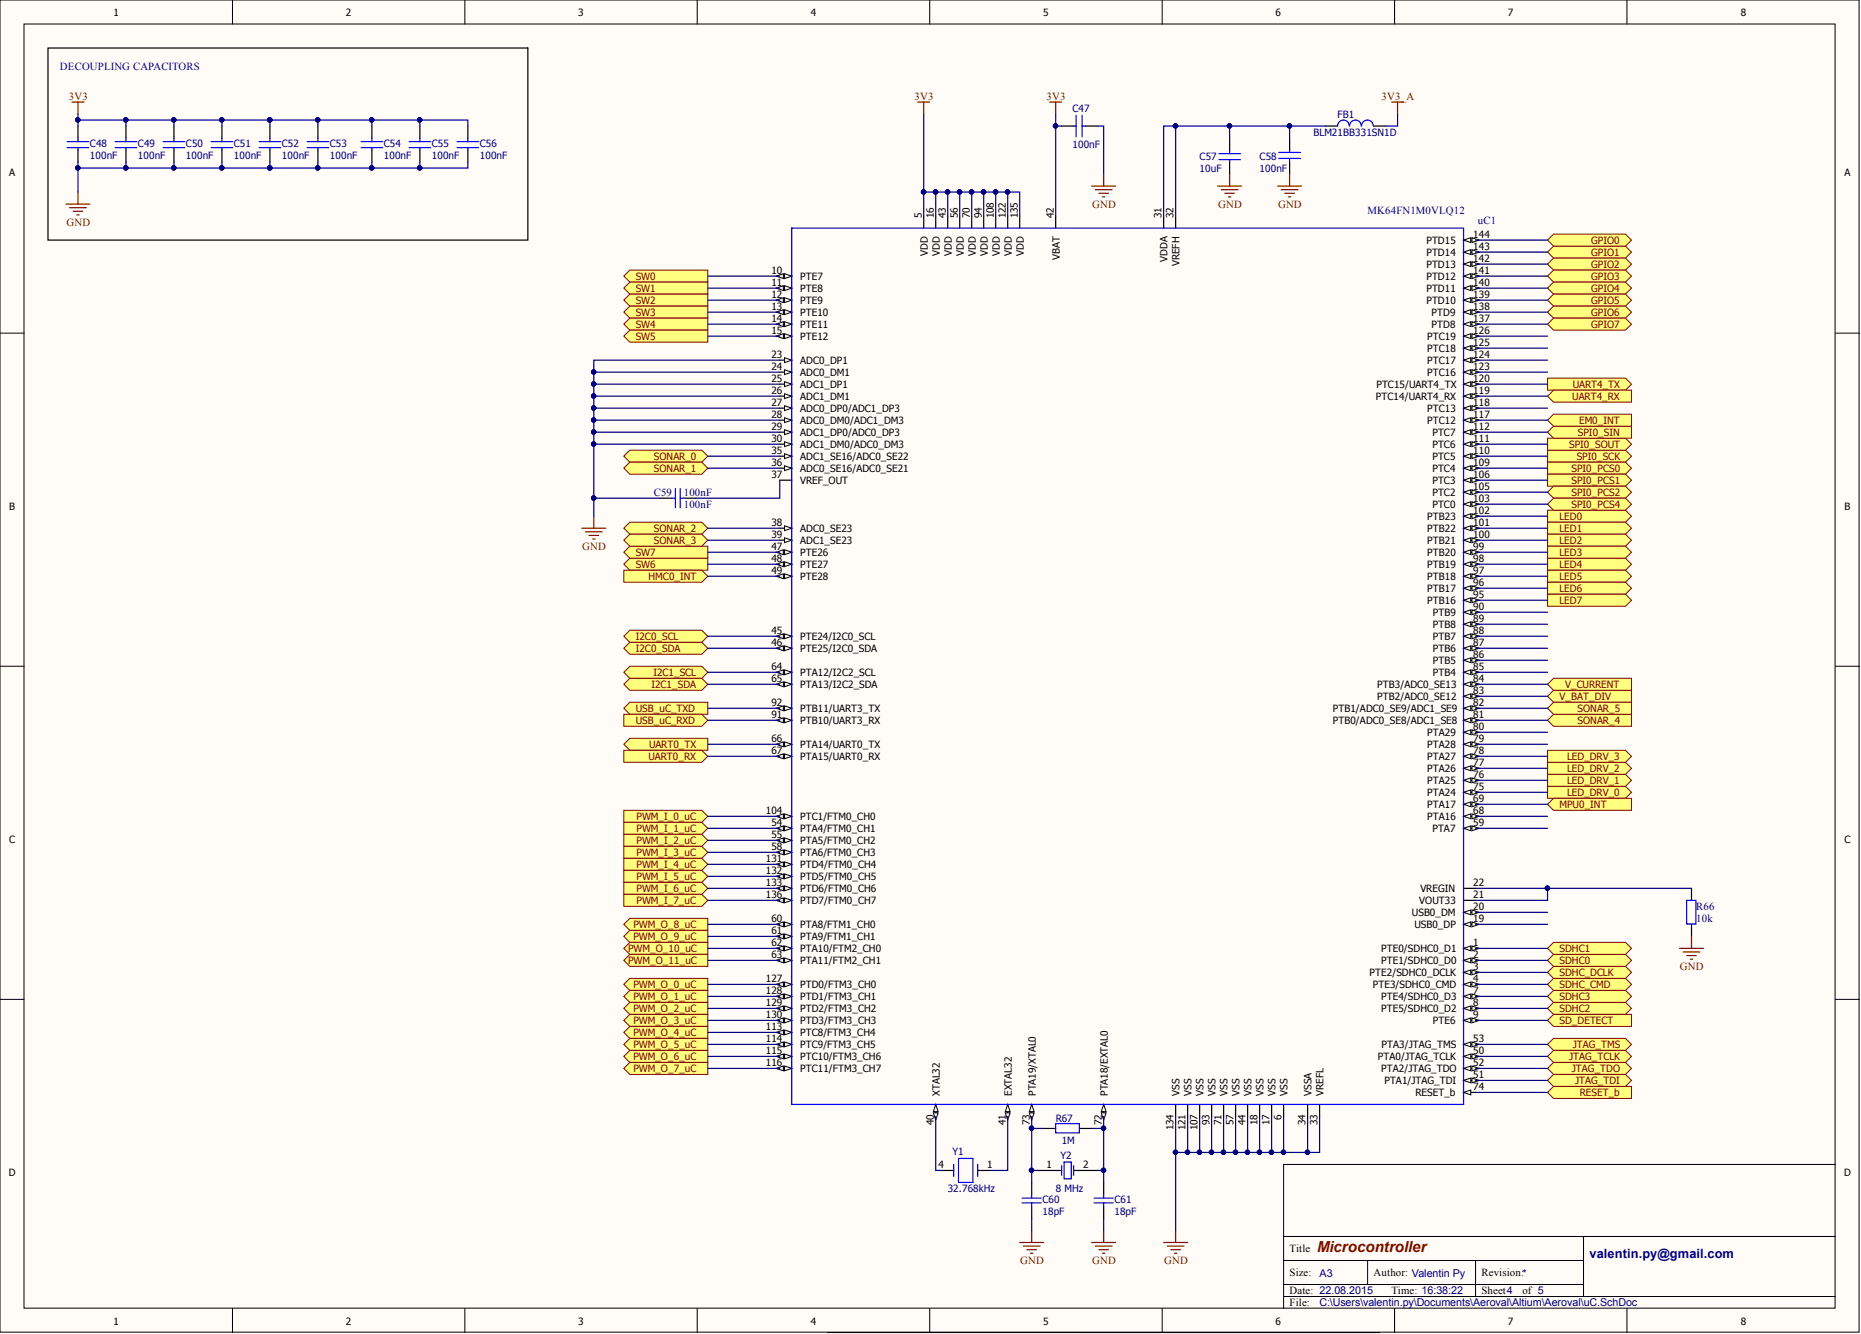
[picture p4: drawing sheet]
<svg xmlns="http://www.w3.org/2000/svg" width="393mm" height="282mm" viewBox="0 0 393 282" stroke-linecap="round" stroke-linejoin="round" font-family="sans-serif">
<defs><g id="words">
<text font-size="3.2" fill="#800000" x="278.4" y="264.6">Microcontroller</text>
<text font-size="2.7" fill="#000080" x="336" y="265.7">valentin.py@gmail.com</text>
<g font-size="2.3" fill="#000080">
<text x="12.7" y="14.7">DECOUPLING CAPACITORS</text>
<text x="289.1" y="45.2">MK64FN1M0VLQ12</text>
<text x="312.4" y="47.4">uC1</text>
<text x="138.2" y="104.8">C59</text>
<text x="144.5" y="107.3">100nF</text>
<text x="144.5" y="104.8">100nF</text>
<text x="358.5" y="194.8">10k</text>
<text x="358.5" y="192.3">R66</text>
<text x="278.9" y="269.9">A3</text>
<text x="278.9" y="276">C:\Users\valentin.py\Documents\Aeroval\Altium\Aeroval\uC.SchDoc</text>
</g>
<g font-size="2.3" fill="#800000">
<text x="14.5" y="21.1">3V3</text>
<text x="193.3" y="21.1">3V3</text>
<text x="221.2" y="21.1">3V3</text>
<text x="292" y="21.1">3V3_A</text>
<text x="14" y="47.7">GND</text>
<text x="230.8" y="43.9">GND</text>
<text x="257.4" y="43.9">GND</text>
<text x="270.1" y="43.9">GND</text>
<text x="123.1" y="116.2">GND</text>
<text x="355.1" y="205">GND</text>
<text x="215.6" y="267.1">GND</text>
<text x="230.8" y="267.1">GND</text>
<text x="246" y="267.1">GND</text>
</g>
<g font-size="2.3">
<text x="272.6" y="264.6">Title</text>
<text x="272.6" y="269.6">Size:</text>
<text x="290.3" y="269.6">Author: Valentin Py</text>
<text x="313.1" y="269.6">Revision:*</text>
<text x="272.6" y="273.4">Date: 22.08.2015</text>
<text x="272.6" y="276">File:</text>
<text x="294.1" y="273.4">Time: 16:38:22</text>
<text x="313.1" y="273.4">Sheet4</text>
<text x="321.8" y="273.4">of 5</text>
</g>
<g font-size="2.1">
<text x="24" y="3.4">1</text>
<text x="73.1" y="3.4">2</text>
<text x="122.2" y="3.4">3</text>
<text x="171.4" y="3.4">4</text>
<text x="220.5" y="3.4">5</text>
<text x="269.6" y="3.4">6</text>
<text x="318.7" y="3.4">7</text>
<text x="367.9" y="3.4">8</text>
<text x="1.9" y="37.3">A</text>
<text x="389.9" y="37.3">A</text>
<text x="194.8" y="46.2" transform="rotate(-90 194.8 46.2)">5</text>
<text x="197.4" y="46.2" transform="rotate(-90 197.4 46.2)">16</text>
<text x="199.9" y="46.2" transform="rotate(-90 199.9 46.2)">43</text>
<text x="202.4" y="46.2" transform="rotate(-90 202.4 46.2)">56</text>
<text x="205" y="46.2" transform="rotate(-90 205 46.2)">70</text>
<text x="207.5" y="46.2" transform="rotate(-90 207.5 46.2)">94</text>
<text x="210" y="46.2" transform="rotate(-90 210 46.2)">108</text>
<text x="212.6" y="46.2" transform="rotate(-90 212.6 46.2)">122</text>
<text x="215.1" y="46.2" transform="rotate(-90 215.1 46.2)">135</text>
<text x="222.7" y="46.2" transform="rotate(-90 222.7 46.2)">42</text>
<text x="245.5" y="46.2" transform="rotate(-90 245.5 46.2)">31</text>
<text x="248.1" y="46.2" transform="rotate(-90 248.1 46.2)">32</text>
<text x="301.5" y="51.6">PTD15</text>
<text x="311.4" y="52.8">143</text>
<text x="311.4" y="50.3">144</text>
<text x="163" y="57.9">10</text>
<text x="169.1" y="59.2">PTE7</text>
<text x="196.1" y="54.1" transform="rotate(-90 196.1 54.1)">VDD</text>
<text x="198.6" y="54.1" transform="rotate(-90 198.6 54.1)">VDD</text>
<text x="201.2" y="54.1" transform="rotate(-90 201.2 54.1)">VDD</text>
<text x="203.7" y="54.1" transform="rotate(-90 203.7 54.1)">VDD</text>
<text x="206.2" y="54.1" transform="rotate(-90 206.2 54.1)">VDD</text>
<text x="208.8" y="54.1" transform="rotate(-90 208.8 54.1)">VDD</text>
<text x="211.3" y="54.1" transform="rotate(-90 211.3 54.1)">VDD</text>
<text x="213.8" y="54.1" transform="rotate(-90 213.8 54.1)">VDD</text>
<text x="216.4" y="54.1" transform="rotate(-90 216.4 54.1)">VDD</text>
<text x="224" y="55" transform="rotate(-90 224 55)">VBAT</text>
<text x="246.8" y="55.3" transform="rotate(-90 246.8 55.3)">VDDA</text>
<text x="249.3" y="56.2" transform="rotate(-90 249.3 56.2)">VREFH</text>
<text x="301.5" y="59.2">PTD12</text>
<text x="301.5" y="56.7">PTD13</text>
<text x="301.5" y="54.1">PTD14</text>
<text x="311.4" y="57.9">141</text>
<text x="311.4" y="55.4">142</text>
<text x="163" y="60.5">11</text>
<text x="163" y="63">12</text>
<text x="163" y="65.5">13</text>
<text x="169.1" y="61.7">PTE8</text>
<text x="169.1" y="64.3">PTE9</text>
<text x="301.5" y="64.3">PTD10</text>
<text x="301.5" y="61.7">PTD11</text>
<text x="311.4" y="65.5">138</text>
<text x="311.4" y="63">139</text>
<text x="311.4" y="60.5">140</text>
<text x="163" y="68.1">14</text>
<text x="163" y="70.6">15</text>
<text x="169.1" y="66.8">PTE10</text>
<text x="169.1" y="69.3">PTE11</text>
<text x="169.1" y="71.9">PTE12</text>
<text x="301.7" y="71.9">PTC19</text>
<text x="302.6" y="69.3">PTD8</text>
<text x="302.6" y="66.8">PTD9</text>
<text x="311.4" y="70.6">126</text>
<text x="311.4" y="68.1">137</text>
<text x="163" y="75.7">23</text>
<text x="169.1" y="76.9">ADC0_DP1</text>
<text x="301.7" y="76.9">PTC17</text>
<text x="301.7" y="74.4">PTC18</text>
<text x="311.4" y="75.7">124</text>
<text x="311.4" y="73.1">125</text>
<text x="163" y="78.2">24</text>
<text x="163" y="80.7">25</text>
<text x="163" y="83.3">26</text>
<text x="169.1" y="79.5">ADC0_DM1</text>
<text x="169.1" y="82">ADC1_DP1</text>
<text x="290.9" y="82">PTC15/UART4_TX</text>
<text x="301.7" y="79.5">PTC16</text>
<text x="311.4" y="83.3">119</text>
<text x="311.4" y="80.7">120</text>
<text x="311.4" y="78.2">123</text>
<text x="163" y="85.8">27</text>
<text x="163" y="88.4">28</text>
<text x="169.1" y="84.6">ADC1_DM1</text>
<text x="169.1" y="87.1">ADC0_DP0/ADC1_DP3</text>
<text x="169.1" y="89.6">ADC0_DM0/ADC1_DM3</text>
<text x="290.8" y="84.6">PTC14/UART4_RX</text>
<text x="301.7" y="89.6">PTC12</text>
<text x="301.7" y="87.1">PTC13</text>
<text x="311.4" y="88.4">117</text>
<text x="311.4" y="85.8">118</text>
<text x="163" y="90.9">29</text>
<text x="163" y="93.4">30</text>
<text x="163" y="96">35</text>
<text x="169.1" y="92.2">ADC1_DP0/ADC0_DP3</text>
<text x="169.1" y="94.7">ADC1_DM0/ADC0_DM3</text>
<text x="302.8" y="94.7">PTC6</text>
<text x="302.8" y="92.2">PTC7</text>
<text x="311.4" y="96">110</text>
<text x="311.4" y="93.4">111</text>
<text x="311.4" y="90.9">112</text>
<text x="163" y="98.5">36</text>
<text x="163" y="101">37</text>
<text x="169.1" y="97.2">ADC1_SE16/ADC0_SE22</text>
<text x="169.1" y="99.8">ADC0_SE16/ADC0_SE21</text>
<text x="302.8" y="99.8">PTC4</text>
<text x="302.8" y="97.2">PTC5</text>
<text x="311.4" y="101">106</text>
<text x="311.4" y="98.5">109</text>
<text x="1.9" y="107.7">B</text>
<text x="169.1" y="102.3">VREF_OUT</text>
<text x="302.8" y="107.4">PTC0</text>
<text x="302.8" y="104.8">PTC2</text>
<text x="302.8" y="102.3">PTC3</text>
<text x="311.4" y="106.1">103</text>
<text x="311.4" y="103.6">105</text>
<text x="389.9" y="107.7">B</text>
<text x="163" y="111.2">38</text>
<text x="163" y="113.7">39</text>
<text x="169.1" y="112.5">ADC0_SE23</text>
<text x="301.7" y="112.5">PTB22</text>
<text x="301.7" y="109.9">PTB23</text>
<text x="311.4" y="113.7">100</text>
<text x="311.4" y="111.2">101</text>
<text x="311.4" y="108.6">102</text>
<text x="163" y="116.3">47</text>
<text x="163" y="118.8">48</text>
<text x="169.1" y="115">ADC1_SE23</text>
<text x="169.1" y="117.5">PTE26</text>
<text x="301.7" y="117.5">PTB20</text>
<text x="301.7" y="115">PTB21</text>
<text x="311.4" y="118.8">98</text>
<text x="311.4" y="116.3">99</text>
<text x="163" y="121.3">49</text>
<text x="169.1" y="120.1">PTE27</text>
<text x="169.1" y="122.6">PTE28</text>
<text x="301.7" y="125.1">PTB17</text>
<text x="301.7" y="122.6">PTB18</text>
<text x="301.7" y="120.1">PTB19</text>
<text x="311.4" y="123.9">96</text>
<text x="311.4" y="121.3">97</text>
<text x="301.7" y="127.7">PTB16</text>
<text x="302.8" y="130.2">PTB9</text>
<text x="311.4" y="131.5">89</text>
<text x="311.4" y="128.9">90</text>
<text x="311.4" y="126.4">95</text>
<text x="163" y="134">45</text>
<text x="163" y="136.6">46</text>
<text x="169.1" y="135.3">PTE24/I2C0_SCL</text>
<text x="169.1" y="137.8">PTE25/I2C0_SDA</text>
<text x="302.8" y="137.8">PTB6</text>
<text x="302.8" y="135.3">PTB7</text>
<text x="302.8" y="132.7">PTB8</text>
<text x="311.4" y="136.6">87</text>
<text x="311.4" y="134">88</text>
<text x="163" y="141.6">64</text>
<text x="169.1" y="142.9">PTA12/I2C2_SCL</text>
<text x="302.8" y="142.9">PTB4</text>
<text x="302.8" y="140.4">PTB5</text>
<text x="311.4" y="141.6">85</text>
<text x="311.4" y="139.1">86</text>
<text x="163" y="144.2">65</text>
<text x="163" y="149.2">92</text>
<text x="169.1" y="145.4">PTA13/I2C2_SDA</text>
<text x="291.1" y="148">PTB2/ADC0_SE12</text>
<text x="291.1" y="145.4">PTB3/ADC0_SE13</text>
<text x="311.4" y="149.2">82</text>
<text x="311.4" y="146.7">83</text>
<text x="311.4" y="144.2">84</text>
<text x="163" y="151.8">91</text>
<text x="169.1" y="153">PTB10/UART3_RX</text>
<text x="169.1" y="150.5">PTB11/UART3_TX</text>
<text x="281.7" y="153">PTB0/ADC0_SE8/ADC1_SE8</text>
<text x="281.7" y="150.5">PTB1/ADC0_SE9/ADC1_SE9</text>
<text x="301.7" y="155.6">PTA29</text>
<text x="311.4" y="154.3">80</text>
<text x="311.4" y="151.8">81</text>
<text x="163" y="156.8">66</text>
<text x="163" y="159.4">67</text>
<text x="169.1" y="158.1">PTA14/UART0_TX</text>
<text x="169.1" y="160.6">PTA15/UART0_RX</text>
<text x="301.7" y="160.6">PTA27</text>
<text x="301.7" y="158.1">PTA28</text>
<text x="311.4" y="161.9">77</text>
<text x="311.4" y="159.4">78</text>
<text x="311.4" y="156.8">79</text>
<text x="301.7" y="165.7">PTA25</text>
<text x="301.7" y="163.2">PTA26</text>
<text x="311.4" y="167">75</text>
<text x="311.4" y="164.5">76</text>
<text x="161.9" y="172.1">104</text>
<text x="169.1" y="173.3">PTC1/FTM0_CH0</text>
<text x="301.7" y="173.3">PTA16</text>
<text x="301.7" y="170.8">PTA17</text>
<text x="301.7" y="168.3">PTA24</text>
<text x="311.4" y="172.1">68</text>
<text x="311.4" y="169.5">69</text>
<text x="1.9" y="178.1">C</text>
<text x="163" y="174.6">54</text>
<text x="163" y="177.1">55</text>
<text x="163" y="179.7">58</text>
<text x="169.1" y="175.9">PTA4/FTM0_CH1</text>
<text x="169.1" y="178.4">PTA5/FTM0_CH2</text>
<text x="302.8" y="175.9">PTA7</text>
<text x="311.4" y="174.6">59</text>
<text x="389.9" y="178.1">C</text>
<text x="161.9" y="182.2">131</text>
<text x="161.9" y="184.7">132</text>
<text x="169.1" y="180.9">PTA6/FTM0_CH3</text>
<text x="169.1" y="183.5">PTD4/FTM0_CH4</text>
<text x="161.9" y="187.3">133</text>
<text x="161.9" y="189.8">136</text>
<text x="169.1" y="186">PTD5/FTM0_CH5</text>
<text x="169.1" y="188.6">PTD6/FTM0_CH6</text>
<text x="169.1" y="191.1">PTD7/FTM0_CH7</text>
<text x="300" y="191.1">VOUT33</text>
<text x="300.2" y="188.6">VREGIN</text>
<text x="311.4" y="189.8">21</text>
<text x="311.4" y="187.3">22</text>
<text x="163" y="194.9">60</text>
<text x="163" y="197.4">61</text>
<text x="169.1" y="196.2">PTA8/FTM1_CH0</text>
<text x="298.4" y="193.6">USB0_DM</text>
<text x="298.9" y="196.2">USB0_DP</text>
<text x="311.4" y="194.9">19</text>
<text x="311.4" y="192.4">20</text>
<text x="163" y="200">62</text>
<text x="163" y="202.5">63</text>
<text x="169.1" y="198.7">PTA9/FTM1_CH1</text>
<text x="169.1" y="201.2">PTA10/FTM2_CH0</text>
<text x="169.1" y="203.8">PTA11/FTM2_CH1</text>
<text x="291.9" y="201.2">PTE0/SDHC0_D1</text>
<text x="291.9" y="203.8">PTE1/SDHC0_D0</text>
<text x="311.4" y="200">1</text>
<text x="311.4" y="202.5">2</text>
<text x="161.9" y="207.6">127</text>
<text x="169.1" y="208.8">PTD0/FTM3_CH0</text>
<text x="289.5" y="206.3">PTE2/SDHC0_DCLK</text>
<text x="290.2" y="208.8">PTE3/SDHC0_CMD</text>
<text x="311.4" y="205">3</text>
<text x="311.4" y="207.6">4</text>
<text x="161.9" y="210.1">128</text>
<text x="161.9" y="212.6">129</text>
<text x="161.9" y="215.2">130</text>
<text x="169.1" y="211.4">PTD1/FTM3_CH1</text>
<text x="169.1" y="213.9">PTD2/FTM3_CH2</text>
<text x="291.9" y="211.4">PTE4/SDHC0_D3</text>
<text x="291.9" y="213.9">PTE5/SDHC0_D2</text>
<text x="311.4" y="210.1">7</text>
<text x="311.4" y="212.6">8</text>
<text x="311.4" y="215.2">9</text>
<text x="161.9" y="217.7">113</text>
<text x="161.9" y="220.3">114</text>
<text x="169.1" y="219">PTC8/FTM3_CH4</text>
<text x="169.1" y="221.5">PTC9/FTM3_CH5</text>
<text x="169.1" y="216.5">PTD3/FTM3_CH3</text>
<text x="292" y="221.5">PTA3/JTAG_TMS</text>
<text x="302.8" y="216.5">PTE6</text>
<text x="311.4" y="220.3">53</text>
<text x="161.9" y="222.8">115</text>
<text x="161.9" y="225.3">116</text>
<text x="169.1" y="224.1">PTC10/FTM3_CH6</text>
<text x="169.1" y="226.6">PTC11/FTM3_CH7</text>
<text x="291.3" y="224.1">PTA0/JTAG_TCLK</text>
<text x="291.9" y="226.6">PTA2/JTAG_TDO</text>
<text x="311.4" y="222.8">50</text>
<text x="311.4" y="227.9">51</text>
<text x="311.4" y="225.3">52</text>
<text x="198.6" y="231.6" transform="rotate(-90 198.6 231.6)">XTAL32</text>
<text x="213.8" y="231.6" transform="rotate(-90 213.8 231.6)">EXTAL32</text>
<text x="218.9" y="231.6" transform="rotate(-90 218.9 231.6)">PTA19/XTAL0</text>
<text x="234.1" y="231.6" transform="rotate(-90 234.1 231.6)">PTA18/EXTAL0</text>
<text x="249.3" y="231.6" transform="rotate(-90 249.3 231.6)">VSS</text>
<text x="251.9" y="231.6" transform="rotate(-90 251.9 231.6)">VSS</text>
<text x="254.4" y="231.6" transform="rotate(-90 254.4 231.6)">VSS</text>
<text x="256.9" y="231.6" transform="rotate(-90 256.9 231.6)">VSS</text>
<text x="259.5" y="231.6" transform="rotate(-90 259.5 231.6)">VSS</text>
<text x="262" y="231.6" transform="rotate(-90 262 231.6)">VSS</text>
<text x="264.5" y="231.6" transform="rotate(-90 264.5 231.6)">VSS</text>
<text x="267.1" y="231.6" transform="rotate(-90 267.1 231.6)">VSS</text>
<text x="269.6" y="231.6" transform="rotate(-90 269.6 231.6)">VSS</text>
<text x="272.2" y="231.6" transform="rotate(-90 272.2 231.6)">VSS</text>
<text x="277.2" y="231.6" transform="rotate(-90 277.2 231.6)">VSSA</text>
<text x="279.8" y="231.6" transform="rotate(-90 279.8 231.6)">VREFL</text>
<text x="292.6" y="229.1">PTA1/JTAG_TDI</text>
<text x="299.2" y="231.7">RESET_b</text>
<text x="311.4" y="230.4">74</text>
<text x="197.4" y="237.7" transform="rotate(-90 197.4 237.7)">40</text>
<text x="212.6" y="237.7" transform="rotate(-90 212.6 237.7)">41</text>
<text x="217.6" y="237.7" transform="rotate(-90 217.6 237.7)">73</text>
<text x="232.9" y="237.7" transform="rotate(-90 232.9 237.7)">72</text>
<text x="248.1" y="238.9" transform="rotate(-90 248.1 238.9)">134</text>
<text x="250.6" y="238.9" transform="rotate(-90 250.6 238.9)">121</text>
<text x="253.1" y="238.9" transform="rotate(-90 253.1 238.9)">107</text>
<text x="255.7" y="237.7" transform="rotate(-90 255.7 237.7)">93</text>
<text x="258.2" y="237.7" transform="rotate(-90 258.2 237.7)">71</text>
<text x="260.7" y="237.7" transform="rotate(-90 260.7 237.7)">57</text>
<text x="263.3" y="237.7" transform="rotate(-90 263.3 237.7)">44</text>
<text x="265.8" y="237.7" transform="rotate(-90 265.8 237.7)">18</text>
<text x="268.4" y="237.7" transform="rotate(-90 268.4 237.7)">17</text>
<text x="270.9" y="236.6" transform="rotate(-90 270.9 236.6)">6</text>
<text x="276" y="237.7" transform="rotate(-90 276 237.7)">34</text>
<text x="278.5" y="237.7" transform="rotate(-90 278.5 237.7)">33</text>
<text x="1.9" y="248.5">D</text>
<text x="198.4" y="246.9">4</text>
<text x="208.7" y="246.9">1</text>
<text x="221.2" y="246.9">1</text>
<text x="229" y="246.9">2</text>
<text x="389.8" y="248.5">D</text>
<text x="24" y="279.9">1</text>
<text x="73.1" y="279.9">2</text>
<text x="122.2" y="279.9">3</text>
<text x="171.4" y="279.9">4</text>
<text x="220.5" y="279.9">5</text>
<text x="269.6" y="279.9">6</text>
<text x="318.7" y="279.9">7</text>
<text x="367.9" y="279.9">8</text>
</g>
<g font-size="2.1" fill="#000080">
<text x="226.7" y="23.7">C47</text>
<text x="277.6" y="28.7">BLM21BB331SN1D</text>
<text x="282.7" y="24.9">FB1</text>
<text x="19" y="33.6">100nF</text>
<text x="19" y="31">C48</text>
<text x="29.2" y="33.6">100nF</text>
<text x="29.2" y="31">C49</text>
<text x="39.3" y="33.6">100nF</text>
<text x="39.3" y="31">C50</text>
<text x="49.4" y="33.6">100nF</text>
<text x="49.4" y="31">C51</text>
<text x="59.6" y="33.6">100nF</text>
<text x="59.6" y="31">C52</text>
<text x="69.7" y="33.6">100nF</text>
<text x="69.7" y="31">C53</text>
<text x="81.1" y="33.6">100nF</text>
<text x="81.1" y="31">C54</text>
<text x="91.3" y="33.6">100nF</text>
<text x="91.3" y="31">C55</text>
<text x="101.4" y="33.6">100nF</text>
<text x="101.4" y="31">C56</text>
<text x="226.7" y="31.3">100nF</text>
<text x="253.6" y="33.8">C57</text>
<text x="266.2" y="33.8">C58</text>
<text x="253.6" y="36.4">10uF</text>
<text x="266.2" y="36.4">100nF</text>
<text x="223.1" y="237">R67</text>
<text x="201.3" y="244.1">Y1</text>
<text x="224.1" y="244.9">Y2</text>
<text x="224.4" y="241.8">1M</text>
<text x="200.3" y="252">32.768kHz</text>
<text x="223.1" y="252">8 MHz</text>
<text x="220.3" y="254.2">C60</text>
<text x="220.3" y="256.8">18pF</text>
<text x="235.6" y="254.2">C61</text>
<text x="235.6" y="256.8">18pF</text>
</g>
<g font-size="2.1" fill="#800000">
<text x="336.3" y="51.6">GPIO0</text>
<text x="134.4" y="59.2">SW0</text>
<text x="336.3" y="54.1">GPIO1</text>
<text x="336.3" y="56.7">GPIO2</text>
<text x="336.3" y="59.2">GPIO3</text>
<text x="134.4" y="61.7">SW1</text>
<text x="134.4" y="64.3">SW2</text>
<text x="336.3" y="61.7">GPIO4</text>
<text x="336.3" y="64.3">GPIO5</text>
<text x="134.4" y="66.8">SW3</text>
<text x="134.4" y="69.3">SW4</text>
<text x="134.4" y="71.9">SW5</text>
<text x="336.3" y="66.8">GPIO6</text>
<text x="336.3" y="69.3">GPIO7</text>
<text x="332.4" y="82">UART4_TX</text>
<text x="332.3" y="84.6">UART4_RX</text>
<text x="333.8" y="89.6">EM0_INT</text>
<text x="331.7" y="94.7">SPI0_SOUT</text>
<text x="333.5" y="92.2">SPI0_SIN</text>
<text x="138.2" y="97.2">SONAR_0</text>
<text x="138.2" y="99.8">SONAR_1</text>
<text x="332.2" y="99.8">SPI0_PCS0</text>
<text x="333.3" y="97.2">SPI0_SCK</text>
<text x="332.2" y="102.3">SPI0_PCS1</text>
<text x="332.2" y="104.8">SPI0_PCS2</text>
<text x="332.2" y="107.4">SPI0_PCS4</text>
<text x="138.2" y="112.5">SONAR_2</text>
<text x="329.6" y="109.9">LED0</text>
<text x="329.6" y="112.5">LED1</text>
<text x="134.4" y="117.5">SW7</text>
<text x="138.2" y="115">SONAR_3</text>
<text x="329.6" y="115">LED2</text>
<text x="329.6" y="117.5">LED3</text>
<text x="134.4" y="120.1">SW6</text>
<text x="137.1" y="122.6">HMC0_INT</text>
<text x="329.6" y="120.1">LED4</text>
<text x="329.6" y="122.6">LED5</text>
<text x="329.6" y="125.1">LED6</text>
<text x="329.6" y="127.7">LED7</text>
<text x="134.4" y="137.8">I2C0_SDA</text>
<text x="134.4" y="135.3">I2C0_SCL</text>
<text x="138.1" y="142.9">I2C1_SCL</text>
<text x="137.7" y="145.4">I2C1_SDA</text>
<text x="329.6" y="148">V_BAT_DIV</text>
<text x="330.8" y="145.4">V_CURRENT</text>
<text x="134.4" y="150.5">USB_uC_TXD</text>
<text x="134.4" y="153">USB_uC_RXD</text>
<text x="333.4" y="153">SONAR_4</text>
<text x="333.4" y="150.5">SONAR_5</text>
<text x="137.1" y="160.6">UART0_RX</text>
<text x="137.2" y="158.1">UART0_TX</text>
<text x="331.2" y="160.6">LED_DRV_3</text>
<text x="331.2" y="165.7">LED_DRV_1</text>
<text x="331.2" y="163.2">LED_DRV_2</text>
<text x="134.6" y="173.3">PWM_I_0_uC</text>
<text x="329.6" y="170.8">MPU0_INT</text>
<text x="331.2" y="168.3">LED_DRV_0</text>
<text x="134.6" y="175.9">PWM_I_1_uC</text>
<text x="134.6" y="178.4">PWM_I_2_uC</text>
<text x="134.6" y="180.9">PWM_I_3_uC</text>
<text x="134.6" y="183.5">PWM_I_4_uC</text>
<text x="134.6" y="186">PWM_I_5_uC</text>
<text x="134.6" y="188.6">PWM_I_6_uC</text>
<text x="134.6" y="191.1">PWM_I_7_uC</text>
<text x="133.9" y="196.2">PWM_O_8_uC</text>
<text x="132.8" y="201.2">PWM_O_10_uC</text>
<text x="132.8" y="203.8">PWM_O_11_uC</text>
<text x="133.9" y="198.7">PWM_O_9_uC</text>
<text x="329.6" y="203.8">SDHC0</text>
<text x="329.6" y="201.2">SDHC1</text>
<text x="133.9" y="208.8">PWM_O_0_uC</text>
<text x="329.6" y="208.8">SDHC_CMD</text>
<text x="329.6" y="206.3">SDHC_DCLK</text>
<text x="133.9" y="211.4">PWM_O_1_uC</text>
<text x="133.9" y="213.9">PWM_O_2_uC</text>
<text x="329.6" y="213.9">SDHC2</text>
<text x="329.6" y="211.4">SDHC3</text>
<text x="133.9" y="216.5">PWM_O_3_uC</text>
<text x="133.9" y="219">PWM_O_4_uC</text>
<text x="133.9" y="221.5">PWM_O_5_uC</text>
<text x="329.6" y="216.5">SD_DETECT</text>
<text x="332.4" y="221.5">JTAG_TMS</text>
<text x="133.9" y="224.1">PWM_O_6_uC</text>
<text x="133.9" y="226.6">PWM_O_7_uC</text>
<text x="331.7" y="224.1">JTAG_TCLK</text>
<text x="332.2" y="226.6">JTAG_TDO</text>
<text x="332.9" y="229.1">JTAG_TDI</text>
<text x="333.9" y="231.7">RESET_b</text>
</g>
</g></defs>
<g fill="#fffcf8" stroke="#000" stroke-width=".21">
<path d="M0 0h392.9v281.5h-392.9z"/>
<path d="M5.1 5.1h382.8v271.3h-382.8z"/>
</g>
<g fill="none" stroke="#000" stroke-width=".21">
<path d="M49.1 0v5.1M98.3 0v5.1M147.4 0v5.1M196.5 0v5.1M245.6 0v5.1M294.8 0v5.1M343.9 0v5.1M0 70.4h5.1M387.9 70.4h5.1M0 140.8h5.1M387.9 140.8h5.1M0 211.2h5.1"/>
<path d="M387.9 211.2h5.1M387.9 246h-116.6v30.5M49.1 276.5v5.1M98.3 276.5v5.1M147.4 276.5v5.1M196.5 276.5v5.1M245.6 276.5v5.1M271.3 266.3h63.4M271.3 273.9h116.6M271.3 271.4h63.4M271.3 261.3h116.6M289.1 266.3v5.1"/>
<path d="M294.8 276.5v5.1M311.9 266.3v7.6M334.7 261.3v12.6M343.9 276.5v5.1M175 281.6h116.6"/>
</g>
<path d="M309.3 200.4h2.6" fill="none" stroke="#000" stroke-width=".25"/>
<g fill="#fffcf8" stroke="#000" stroke-width=".21">
<path d="M309.3 200.4l1.6-.5v1z"/>
<path d="M311.1 199.9l1.5 .5-1.5 .5z"/>
</g>
<path d="M309.3 202.9h2.6" fill="none" stroke="#000" stroke-width=".25"/>
<g fill="#fffcf8" stroke="#000" stroke-width=".21">
<path d="M309.3 202.9l1.6-.5v1z"/>
<path d="M311.1 202.4l1.5 .5-1.5 .5z"/>
</g>
<path d="M309.3 205.5h2.6" fill="none" stroke="#000" stroke-width=".25"/>
<g fill="#fffcf8" stroke="#000" stroke-width=".21">
<path d="M309.3 205.5l1.6-.5v1z"/>
<path d="M311.1 205l1.5 .5-1.5 .5z"/>
</g>
<path d="M309.3 208h2.6" fill="none" stroke="#000" stroke-width=".25"/>
<g fill="#fffcf8" stroke="#000" stroke-width=".21">
<path d="M309.3 208l1.6-.5v1z"/>
<path d="M311.1 207.5l1.5 .5-1.5 .5z"/>
</g>
<path d="M195.2 45.7v2.5M309.3 210.5h2.6M271.3 233.4v2.5" fill="none" stroke="#000" stroke-width=".25"/>
<g fill="#fffcf8" stroke="#000" stroke-width=".21">
<path d="M309.3 210.5l1.6-.5v1z"/>
<path d="M311.1 210l1.5 .5-1.5 .5z"/>
</g>
<path d="M309.3 213.1h2.6" fill="none" stroke="#000" stroke-width=".25"/>
<g fill="#fffcf8" stroke="#000" stroke-width=".21">
<path d="M309.3 213.1l1.6-.5v1z"/>
<path d="M311.1 212.6l1.5 .5-1.5 .5z"/>
</g>
<path d="M309.3 215.6h2.6" fill="none" stroke="#000" stroke-width=".25"/>
<g fill="#fffcf8" stroke="#000" stroke-width=".21">
<path d="M309.3 215.6l1.6-.5v1z"/>
<path d="M311.1 215.1l1.5 .5-1.5 .5z"/>
</g>
<path d="M164.8 58.3h2.6" fill="none" stroke="#000" stroke-width=".25"/>
<g fill="#fffcf8" stroke="#000" stroke-width=".21">
<path d="M165.8 57.8l1.6 .5-1.6 .5z"/>
<path d="M164.1 58.3l1.5-.5v1z"/>
</g>
<path d="M164.8 60.9h2.6" fill="none" stroke="#000" stroke-width=".25"/>
<g fill="#fffcf8" stroke="#000" stroke-width=".21">
<path d="M165.8 60.4l1.6 .5-1.6 .5z"/>
<path d="M164.1 60.9l1.5-.5v1z"/>
</g>
<path d="M164.8 63.4h2.6" fill="none" stroke="#000" stroke-width=".25"/>
<g fill="#fffcf8" stroke="#000" stroke-width=".21">
<path d="M165.8 62.9l1.6 .5-1.6 .5z"/>
<path d="M164.1 63.4l1.5-.5v1z"/>
</g>
<path d="M164.8 66h2.6" fill="none" stroke="#000" stroke-width=".25"/>
<g fill="#fffcf8" stroke="#000" stroke-width=".21">
<path d="M165.8 65.4l1.6 .6-1.6 .5z"/>
<path d="M164.1 66l1.5-.6v1.1z"/>
</g>
<path d="M164.8 68.5h2.6" fill="none" stroke="#000" stroke-width=".25"/>
<g fill="#fffcf8" stroke="#000" stroke-width=".21">
<path d="M165.8 68l1.6 .5-1.6 .5z"/>
<path d="M164.1 68.5l1.5-.5v1z"/>
</g>
<path d="M164.8 71h2.6" fill="none" stroke="#000" stroke-width=".25"/>
<g fill="#fffcf8" stroke="#000" stroke-width=".21">
<path d="M165.8 70.5l1.6 .5-1.6 .5z"/>
<path d="M164.1 71l1.5-.5v1z"/>
</g>
<path d="M197.8 45.7v2.5M309.3 195.3h2.6M266.2 233.4v2.5M268.8 233.4v2.5" fill="none" stroke="#000" stroke-width=".25"/>
<g fill="#fffcf8" stroke="#000" stroke-width=".21">
<path d="M309.3 195.3l1.6-.5v1z"/>
<path d="M311.1 194.8l1.5 .5-1.5 .5z"/>
</g>
<path d="M309.3 192.8h2.6" fill="none" stroke="#000" stroke-width=".25"/>
<g fill="#fffcf8" stroke="#000" stroke-width=".21">
<path d="M309.3 192.8l1.6-.5v1z"/>
<path d="M311.1 192.3l1.5 .5-1.5 .5z"/>
</g>
<path d="M164.8 76.1h2.6M309.3 190.2h2.6M309.3 187.7h2.6" fill="none" stroke="#000" stroke-width=".25"/>
<path d="M165.8 75.6l1.6 .5-1.6 .5z" fill="#fffcf8" stroke="#000" stroke-width=".21"/>
<path d="M164.8 78.6h2.6" fill="none" stroke="#000" stroke-width=".25"/>
<path d="M165.8 78.1l1.6 .5-1.6 .5z" fill="#fffcf8" stroke="#000" stroke-width=".21"/>
<path d="M164.8 81.2h2.6" fill="none" stroke="#000" stroke-width=".25"/>
<path d="M165.8 80.7l1.6 .5-1.6 .5z" fill="#fffcf8" stroke="#000" stroke-width=".21"/>
<path d="M164.8 83.7h2.6" fill="none" stroke="#000" stroke-width=".25"/>
<path d="M165.8 83.2l1.6 .5-1.6 .5z" fill="#fffcf8" stroke="#000" stroke-width=".21"/>
<path d="M164.8 86.2h2.6" fill="none" stroke="#000" stroke-width=".25"/>
<path d="M165.8 85.7l1.6 .5-1.6 .6z" fill="#fffcf8" stroke="#000" stroke-width=".21"/>
<path d="M164.8 88.8h2.6" fill="none" stroke="#000" stroke-width=".25"/>
<path d="M165.8 88.3l1.6 .5-1.6 .5z" fill="#fffcf8" stroke="#000" stroke-width=".21"/>
<path d="M164.8 91.3h2.6" fill="none" stroke="#000" stroke-width=".25"/>
<path d="M165.8 90.8l1.6 .5-1.6 .5z" fill="#fffcf8" stroke="#000" stroke-width=".21"/>
<path d="M164.8 93.9h2.6" fill="none" stroke="#000" stroke-width=".25"/>
<path d="M165.8 93.3l1.6 .6-1.6 .5z" fill="#fffcf8" stroke="#000" stroke-width=".21"/>
<path d="M246 45.7v2.5M248.5 45.7v2.5M164.8 96.4h2.6M276.4 233.4v2.5M278.9 233.4v2.5" fill="none" stroke="#000" stroke-width=".25"/>
<path d="M165.8 95.9l1.6 .5-1.6 .5z" fill="#fffcf8" stroke="#000" stroke-width=".21"/>
<path d="M164.8 98.9h2.6" fill="none" stroke="#000" stroke-width=".25"/>
<path d="M165.8 98.4l1.6 .5-1.6 .5z" fill="#fffcf8" stroke="#000" stroke-width=".21"/>
<path d="M164.8 101.5h2.6M164.8 111.6h2.6" fill="none" stroke="#000" stroke-width=".25"/>
<path d="M165.8 111.1l1.6 .5-1.6 .5z" fill="#fffcf8" stroke="#000" stroke-width=".21"/>
<path d="M164.8 114.1h2.6" fill="none" stroke="#000" stroke-width=".25"/>
<path d="M165.8 113.6l1.6 .5-1.6 .6z" fill="#fffcf8" stroke="#000" stroke-width=".21"/>
<path d="M197.8 233.4v2.5" fill="none" stroke="#000" stroke-width=".25"/>
<g fill="#fffcf8" stroke="#000" stroke-width=".21">
<path d="M197.8 233.4l.5 1.5h-1z"/>
<path d="M197.3 235.1h1l-.5 1.6z"/>
</g>
<path d="M213 233.4v2.5" fill="none" stroke="#000" stroke-width=".25"/>
<g fill="#fffcf8" stroke="#000" stroke-width=".21">
<path d="M213 233.4l.5 1.5h-1z"/>
<path d="M212.5 235.1h1l-.5 1.6z"/>
</g>
<path d="M200.3 45.7v2.5M223.1 45.7v2.5M164.8 134.4h2.6M263.7 233.4v2.5" fill="none" stroke="#000" stroke-width=".25"/>
<g fill="#fffcf8" stroke="#000" stroke-width=".21">
<path d="M165.8 133.9l1.6 .5-1.6 .5z"/>
<path d="M164.1 134.4l1.5-.5v1z"/>
</g>
<path d="M164.8 137h2.6" fill="none" stroke="#000" stroke-width=".25"/>
<g fill="#fffcf8" stroke="#000" stroke-width=".21">
<path d="M165.8 136.5l1.6 .5-1.6 .5z"/>
<path d="M164.1 137l1.5-.5v1z"/>
</g>
<path d="M164.8 116.7h2.6" fill="none" stroke="#000" stroke-width=".25"/>
<g fill="#fffcf8" stroke="#000" stroke-width=".21">
<path d="M165.8 116.2l1.6 .5-1.6 .5z"/>
<path d="M164.1 116.7l1.5-.5v1z"/>
</g>
<path d="M164.8 119.2h2.6" fill="none" stroke="#000" stroke-width=".25"/>
<g fill="#fffcf8" stroke="#000" stroke-width=".21">
<path d="M165.8 118.7l1.6 .5-1.6 .5z"/>
<path d="M164.1 119.2l1.5-.5v1z"/>
</g>
<path d="M164.8 121.8h2.6" fill="none" stroke="#000" stroke-width=".25"/>
<g fill="#fffcf8" stroke="#000" stroke-width=".21">
<path d="M165.8 121.2l1.6 .6-1.6 .5z"/>
<path d="M164.1 121.8l1.5-.6v1.1z"/>
</g>
<path d="M309.3 223.2h2.6" fill="none" stroke="#000" stroke-width=".25"/>
<g fill="#fffcf8" stroke="#000" stroke-width=".21">
<path d="M309.3 223.2l1.6-.5v1z"/>
<path d="M311.1 222.7l1.5 .5-1.5 .5z"/>
</g>
<path d="M309.3 228.3h2.6" fill="none" stroke="#000" stroke-width=".25"/>
<g fill="#fffcf8" stroke="#000" stroke-width=".21">
<path d="M309.3 228.3l1.6-.5v1z"/>
<path d="M311.1 227.8l1.5 .5-1.5 .5z"/>
</g>
<path d="M309.3 225.8h2.6" fill="none" stroke="#000" stroke-width=".25"/>
<g fill="#fffcf8" stroke="#000" stroke-width=".21">
<path d="M309.3 225.8l1.6-.6v1.1z"/>
<path d="M311.1 225.2l1.5 .6-1.5 .5z"/>
</g>
<path d="M309.3 220.7h2.6" fill="none" stroke="#000" stroke-width=".25"/>
<g fill="#fffcf8" stroke="#000" stroke-width=".21">
<path d="M309.3 220.7l1.6-.5v1z"/>
<path d="M311.1 220.2l1.5 .5-1.5 .5z"/>
</g>
<path d="M164.8 175h2.6" fill="none" stroke="#000" stroke-width=".25"/>
<g fill="#fffcf8" stroke="#000" stroke-width=".21">
<path d="M165.8 174.5l1.6 .5-1.6 .5z"/>
<path d="M164.1 175l1.5-.5v1z"/>
</g>
<path d="M164.8 177.6h2.6" fill="none" stroke="#000" stroke-width=".25"/>
<g fill="#fffcf8" stroke="#000" stroke-width=".21">
<path d="M165.8 177.1l1.6 .5-1.6 .5z"/>
<path d="M164.1 177.6l1.5-.5v1z"/>
</g>
<path d="M202.8 45.7v2.5M164.8 180.1h2.6M261.2 233.4v2.5" fill="none" stroke="#000" stroke-width=".25"/>
<g fill="#fffcf8" stroke="#000" stroke-width=".21">
<path d="M165.8 179.6l1.6 .5-1.6 .5z"/>
<path d="M164.1 180.1l1.5-.5v1z"/>
</g>
<path d="M309.3 175h2.6" fill="none" stroke="#000" stroke-width=".25"/>
<g fill="#fffcf8" stroke="#000" stroke-width=".21">
<path d="M309.3 175l1.6-.5v1z"/>
<path d="M311.1 174.5l1.5 .5-1.5 .5z"/>
</g>
<path d="M164.8 195.3h2.6" fill="none" stroke="#000" stroke-width=".25"/>
<g fill="#fffcf8" stroke="#000" stroke-width=".21">
<path d="M165.8 194.8l1.6 .5-1.6 .5z"/>
<path d="M164.1 195.3l1.5-.5v1z"/>
</g>
<path d="M164.8 197.9h2.6" fill="none" stroke="#000" stroke-width=".25"/>
<g fill="#fffcf8" stroke="#000" stroke-width=".21">
<path d="M165.8 197.3l1.6 .6-1.6 .5z"/>
<path d="M164.1 197.9l1.5-.6v1.1z"/>
</g>
<path d="M164.8 200.4h2.6" fill="none" stroke="#000" stroke-width=".25"/>
<g fill="#fffcf8" stroke="#000" stroke-width=".21">
<path d="M165.8 199.9l1.6 .5-1.6 .5z"/>
<path d="M164.1 200.4l1.5-.5v1z"/>
</g>
<path d="M164.8 202.9h2.6" fill="none" stroke="#000" stroke-width=".25"/>
<g fill="#fffcf8" stroke="#000" stroke-width=".21">
<path d="M165.8 202.4l1.6 .5-1.6 .5z"/>
<path d="M164.1 202.9l1.5-.5v1z"/>
</g>
<path d="M164.8 142h2.6" fill="none" stroke="#000" stroke-width=".25"/>
<g fill="#fffcf8" stroke="#000" stroke-width=".21">
<path d="M165.8 141.5l1.6 .5-1.6 .6z"/>
<path d="M164.1 142l1.5-.5v1.1z"/>
</g>
<path d="M164.8 144.6h2.6" fill="none" stroke="#000" stroke-width=".25"/>
<g fill="#fffcf8" stroke="#000" stroke-width=".21">
<path d="M165.8 144.1l1.6 .5-1.6 .5z"/>
<path d="M164.1 144.6l1.5-.5v1z"/>
</g>
<path d="M164.8 157.3h2.6" fill="none" stroke="#000" stroke-width=".25"/>
<g fill="#fffcf8" stroke="#000" stroke-width=".21">
<path d="M165.8 156.8l1.6 .5-1.6 .5z"/>
<path d="M164.1 157.3l1.5-.5v1z"/>
</g>
<path d="M164.8 159.8h2.6" fill="none" stroke="#000" stroke-width=".25"/>
<g fill="#fffcf8" stroke="#000" stroke-width=".21">
<path d="M165.8 159.3l1.6 .5-1.6 .5z"/>
<path d="M164.1 159.8l1.5-.5v1z"/>
</g>
<path d="M309.3 172.5h2.6" fill="none" stroke="#000" stroke-width=".25"/>
<g fill="#fffcf8" stroke="#000" stroke-width=".21">
<path d="M309.3 172.5l1.6-.5v1z"/>
<path d="M311.1 172l1.5 .5-1.5 .5z"/>
</g>
<path d="M309.3 169.9h2.6" fill="none" stroke="#000" stroke-width=".25"/>
<g fill="#fffcf8" stroke="#000" stroke-width=".21">
<path d="M309.3 169.9l1.6-.5v1.1z"/>
<path d="M311.1 169.4l1.5 .5-1.5 .6z"/>
</g>
<path d="M205.4 45.7v2.5M233.3 233.4v2.5M258.6 233.4v2.5" fill="none" stroke="#000" stroke-width=".25"/>
<g fill="#fffcf8" stroke="#000" stroke-width=".21">
<path d="M233.3 233.4l.5 1.5h-1z"/>
<path d="M232.8 235.1h1l-.5 1.6z"/>
</g>
<path d="M218.1 233.4v2.5" fill="none" stroke="#000" stroke-width=".25"/>
<g fill="#fffcf8" stroke="#000" stroke-width=".21">
<path d="M218.1 233.4l.5 1.5h-1z"/>
<path d="M217.6 235.1h1l-.5 1.6z"/>
</g>
<path d="M309.3 230.8h2.6" fill="none" stroke="#000" stroke-width=".25"/>
<path d="M309.3 230.8l1.6-.5v1z" fill="#fffcf8" stroke="#000" stroke-width=".21"/>
<path d="M309.3 167.4h2.6" fill="none" stroke="#000" stroke-width=".25"/>
<g fill="#fffcf8" stroke="#000" stroke-width=".21">
<path d="M309.3 167.4l1.6-.5v1z"/>
<path d="M311.1 166.9l1.5 .5-1.5 .5z"/>
</g>
<path d="M309.3 164.9h2.6" fill="none" stroke="#000" stroke-width=".25"/>
<g fill="#fffcf8" stroke="#000" stroke-width=".21">
<path d="M309.3 164.9l1.6-.5v1z"/>
<path d="M311.1 164.4l1.5 .5-1.5 .5z"/>
</g>
<path d="M309.3 162.3h2.6" fill="none" stroke="#000" stroke-width=".25"/>
<g fill="#fffcf8" stroke="#000" stroke-width=".21">
<path d="M309.3 162.3l1.6-.5v1z"/>
<path d="M311.1 161.8l1.5 .5-1.5 .5z"/>
</g>
<path d="M309.3 159.8h2.6" fill="none" stroke="#000" stroke-width=".25"/>
<g fill="#fffcf8" stroke="#000" stroke-width=".21">
<path d="M309.3 159.8l1.6-.5v1z"/>
<path d="M311.1 159.3l1.5 .5-1.5 .5z"/>
</g>
<path d="M309.3 157.3h2.6" fill="none" stroke="#000" stroke-width=".25"/>
<g fill="#fffcf8" stroke="#000" stroke-width=".21">
<path d="M309.3 157.3l1.6-.5v1z"/>
<path d="M311.1 156.8l1.5 .5-1.5 .5z"/>
</g>
<path d="M309.3 154.7h2.6" fill="none" stroke="#000" stroke-width=".25"/>
<g fill="#fffcf8" stroke="#000" stroke-width=".21">
<path d="M309.3 154.7l1.6-.5v1z"/>
<path d="M311.1 154.2l1.5 .5-1.5 .5z"/>
</g>
<path d="M309.3 152.2h2.6" fill="none" stroke="#000" stroke-width=".25"/>
<g fill="#fffcf8" stroke="#000" stroke-width=".21">
<path d="M309.3 152.2l1.6-.5v1z"/>
<path d="M311.1 151.7l1.5 .5-1.5 .5z"/>
</g>
<path d="M309.3 149.7h2.6" fill="none" stroke="#000" stroke-width=".25"/>
<g fill="#fffcf8" stroke="#000" stroke-width=".21">
<path d="M309.3 149.7l1.6-.6v1.1z"/>
<path d="M311.1 149.1l1.5 .6-1.5 .5z"/>
</g>
<path d="M309.3 147.1h2.6" fill="none" stroke="#000" stroke-width=".25"/>
<g fill="#fffcf8" stroke="#000" stroke-width=".21">
<path d="M309.3 147.1l1.6-.5v1z"/>
<path d="M311.1 146.6l1.5 .5-1.5 .5z"/>
</g>
<path d="M309.3 144.6h2.6" fill="none" stroke="#000" stroke-width=".25"/>
<g fill="#fffcf8" stroke="#000" stroke-width=".21">
<path d="M309.3 144.6l1.6-.5v1z"/>
<path d="M311.1 144.1l1.5 .5-1.5 .5z"/>
</g>
<path d="M309.3 142h2.6" fill="none" stroke="#000" stroke-width=".25"/>
<g fill="#fffcf8" stroke="#000" stroke-width=".21">
<path d="M309.3 142l1.6-.5v1.1z"/>
<path d="M311.1 141.5l1.5 .5-1.5 .6z"/>
</g>
<path d="M309.3 139.5h2.6" fill="none" stroke="#000" stroke-width=".25"/>
<g fill="#fffcf8" stroke="#000" stroke-width=".21">
<path d="M309.3 139.5l1.6-.5v1z"/>
<path d="M311.1 139l1.5 .5-1.5 .5z"/>
</g>
<path d="M309.3 137h2.6" fill="none" stroke="#000" stroke-width=".25"/>
<g fill="#fffcf8" stroke="#000" stroke-width=".21">
<path d="M309.3 137l1.6-.5v1z"/>
<path d="M311.1 136.5l1.5 .5-1.5 .5z"/>
</g>
<path d="M309.3 134.4h2.6" fill="none" stroke="#000" stroke-width=".25"/>
<g fill="#fffcf8" stroke="#000" stroke-width=".21">
<path d="M309.3 134.4l1.6-.5v1z"/>
<path d="M311.1 133.9l1.5 .5-1.5 .5z"/>
</g>
<path d="M309.3 131.9h2.6" fill="none" stroke="#000" stroke-width=".25"/>
<g fill="#fffcf8" stroke="#000" stroke-width=".21">
<path d="M309.3 131.9l1.6-.5v1z"/>
<path d="M311.1 131.4l1.5 .5-1.5 .5z"/>
</g>
<path d="M309.3 129.4h2.6" fill="none" stroke="#000" stroke-width=".25"/>
<g fill="#fffcf8" stroke="#000" stroke-width=".21">
<path d="M309.3 129.4l1.6-.5v1z"/>
<path d="M311.1 128.9l1.5 .5-1.5 .5z"/>
</g>
<path d="M164.8 152.2h2.6" fill="none" stroke="#000" stroke-width=".25"/>
<g fill="#fffcf8" stroke="#000" stroke-width=".21">
<path d="M165.8 151.7l1.6 .5-1.6 .5z"/>
<path d="M164.1 152.2l1.5-.5v1z"/>
</g>
<path d="M164.8 149.7h2.6" fill="none" stroke="#000" stroke-width=".25"/>
<g fill="#fffcf8" stroke="#000" stroke-width=".21">
<path d="M165.8 149.1l1.6 .6-1.6 .5z"/>
<path d="M164.1 149.7l1.5-.6v1.1z"/>
</g>
<path d="M207.9 45.7v2.5M309.3 126.8h2.6M256.1 233.4v2.5" fill="none" stroke="#000" stroke-width=".25"/>
<g fill="#fffcf8" stroke="#000" stroke-width=".21">
<path d="M309.3 126.8l1.6-.5v1z"/>
<path d="M311.1 126.3l1.5 .5-1.5 .5z"/>
</g>
<path d="M309.3 124.3h2.6" fill="none" stroke="#000" stroke-width=".25"/>
<g fill="#fffcf8" stroke="#000" stroke-width=".21">
<path d="M309.3 124.3l1.6-.5v1z"/>
<path d="M311.1 123.8l1.5 .5-1.5 .5z"/>
</g>
<path d="M309.3 121.8h2.6" fill="none" stroke="#000" stroke-width=".25"/>
<g fill="#fffcf8" stroke="#000" stroke-width=".21">
<path d="M309.3 121.8l1.6-.6v1.1z"/>
<path d="M311.1 121.2l1.5 .6-1.5 .5z"/>
</g>
<path d="M309.3 119.2h2.6" fill="none" stroke="#000" stroke-width=".25"/>
<g fill="#fffcf8" stroke="#000" stroke-width=".21">
<path d="M309.3 119.2l1.6-.5v1z"/>
<path d="M311.1 118.7l1.5 .5-1.5 .5z"/>
</g>
<path d="M309.3 116.7h2.6" fill="none" stroke="#000" stroke-width=".25"/>
<g fill="#fffcf8" stroke="#000" stroke-width=".21">
<path d="M309.3 116.7l1.6-.5v1z"/>
<path d="M311.1 116.2l1.5 .5-1.5 .5z"/>
</g>
<path d="M309.3 114.1h2.6" fill="none" stroke="#000" stroke-width=".25"/>
<g fill="#fffcf8" stroke="#000" stroke-width=".21">
<path d="M309.3 114.1l1.6-.5v1.1z"/>
<path d="M311.1 113.6l1.5 .5-1.5 .6z"/>
</g>
<path d="M309.3 111.6h2.6" fill="none" stroke="#000" stroke-width=".25"/>
<g fill="#fffcf8" stroke="#000" stroke-width=".21">
<path d="M309.3 111.6l1.6-.5v1z"/>
<path d="M311.1 111.1l1.5 .5-1.5 .5z"/>
</g>
<path d="M309.3 109.1h2.6" fill="none" stroke="#000" stroke-width=".25"/>
<g fill="#fffcf8" stroke="#000" stroke-width=".21">
<path d="M309.3 109.1l1.6-.5v1z"/>
<path d="M311.1 108.6l1.5 .5-1.5 .5z"/>
</g>
<path d="M309.3 106.5h2.6" fill="none" stroke="#000" stroke-width=".25"/>
<g fill="#fffcf8" stroke="#000" stroke-width=".21">
<path d="M309.3 106.5l1.6-.5v1z"/>
<path d="M311.1 106l1.5 .5-1.5 .5z"/>
</g>
<path d="M164.8 172.5h2.6" fill="none" stroke="#000" stroke-width=".25"/>
<g fill="#fffcf8" stroke="#000" stroke-width=".21">
<path d="M165.8 172l1.6 .5-1.6 .5z"/>
<path d="M164.1 172.5l1.5-.5v1z"/>
</g>
<path d="M309.3 104h2.6" fill="none" stroke="#000" stroke-width=".25"/>
<g fill="#fffcf8" stroke="#000" stroke-width=".21">
<path d="M309.3 104l1.6-.5v1z"/>
<path d="M311.1 103.5l1.5 .5-1.5 .5z"/>
</g>
<path d="M309.3 101.5h2.6" fill="none" stroke="#000" stroke-width=".25"/>
<g fill="#fffcf8" stroke="#000" stroke-width=".21">
<path d="M309.3 101.5l1.6-.5v1z"/>
<path d="M311.1 101l1.5 .5-1.5 .5z"/>
</g>
<path d="M210.5 45.7v2.5M309.3 98.9h2.6M253.6 233.4v2.5" fill="none" stroke="#000" stroke-width=".25"/>
<g fill="#fffcf8" stroke="#000" stroke-width=".21">
<path d="M309.3 98.9l1.6-.5v1z"/>
<path d="M311.1 98.4l1.5 .5-1.5 .5z"/>
</g>
<path d="M309.3 96.4h2.6" fill="none" stroke="#000" stroke-width=".25"/>
<g fill="#fffcf8" stroke="#000" stroke-width=".21">
<path d="M309.3 96.4l1.6-.5v1z"/>
<path d="M311.1 95.9l1.5 .5-1.5 .5z"/>
</g>
<path d="M309.3 93.9h2.6" fill="none" stroke="#000" stroke-width=".25"/>
<g fill="#fffcf8" stroke="#000" stroke-width=".21">
<path d="M309.3 93.9l1.6-.6v1.1z"/>
<path d="M311.1 93.3l1.5 .6-1.5 .5z"/>
</g>
<path d="M309.3 91.3h2.6" fill="none" stroke="#000" stroke-width=".25"/>
<g fill="#fffcf8" stroke="#000" stroke-width=".21">
<path d="M309.3 91.3l1.6-.5v1z"/>
<path d="M311.1 90.8l1.5 .5-1.5 .5z"/>
</g>
<path d="M164.8 218.1h2.6" fill="none" stroke="#000" stroke-width=".25"/>
<g fill="#fffcf8" stroke="#000" stroke-width=".21">
<path d="M165.8 217.6l1.6 .5-1.6 .6z"/>
<path d="M164.1 218.1l1.5-.5v1.1z"/>
</g>
<path d="M164.8 220.7h2.6" fill="none" stroke="#000" stroke-width=".25"/>
<g fill="#fffcf8" stroke="#000" stroke-width=".21">
<path d="M165.8 220.2l1.6 .5-1.6 .5z"/>
<path d="M164.1 220.7l1.5-.5v1z"/>
</g>
<path d="M164.8 223.2h2.6" fill="none" stroke="#000" stroke-width=".25"/>
<g fill="#fffcf8" stroke="#000" stroke-width=".21">
<path d="M165.8 222.7l1.6 .5-1.6 .5z"/>
<path d="M164.1 223.2l1.5-.5v1z"/>
</g>
<path d="M164.8 225.8h2.6" fill="none" stroke="#000" stroke-width=".25"/>
<g fill="#fffcf8" stroke="#000" stroke-width=".21">
<path d="M165.8 225.2l1.6 .6-1.6 .5z"/>
<path d="M164.1 225.8l1.5-.6v1.1z"/>
</g>
<path d="M309.3 88.8h2.6" fill="none" stroke="#000" stroke-width=".25"/>
<g fill="#fffcf8" stroke="#000" stroke-width=".21">
<path d="M309.3 88.8l1.6-.5v1z"/>
<path d="M311.1 88.3l1.5 .5-1.5 .5z"/>
</g>
<path d="M309.3 86.2h2.6" fill="none" stroke="#000" stroke-width=".25"/>
<g fill="#fffcf8" stroke="#000" stroke-width=".21">
<path d="M309.3 86.2l1.6-.5v1.1z"/>
<path d="M311.1 85.7l1.5 .5-1.5 .6z"/>
</g>
<path d="M309.3 83.7h2.6" fill="none" stroke="#000" stroke-width=".25"/>
<g fill="#fffcf8" stroke="#000" stroke-width=".21">
<path d="M309.3 83.7l1.6-.5v1z"/>
<path d="M311.1 83.2l1.5 .5-1.5 .5z"/>
</g>
<path d="M309.3 81.2h2.6" fill="none" stroke="#000" stroke-width=".25"/>
<g fill="#fffcf8" stroke="#000" stroke-width=".21">
<path d="M309.3 81.2l1.6-.5v1z"/>
<path d="M311.1 80.7l1.5 .5-1.5 .5z"/>
</g>
<path d="M213 45.7v2.5M309.3 78.6h2.6M251 233.4v2.5" fill="none" stroke="#000" stroke-width=".25"/>
<g fill="#fffcf8" stroke="#000" stroke-width=".21">
<path d="M309.3 78.6l1.6-.5v1z"/>
<path d="M311.1 78.1l1.5 .5-1.5 .5z"/>
</g>
<path d="M309.3 76.1h2.6" fill="none" stroke="#000" stroke-width=".25"/>
<g fill="#fffcf8" stroke="#000" stroke-width=".21">
<path d="M309.3 76.1l1.6-.5v1z"/>
<path d="M311.1 75.6l1.5 .5-1.5 .5z"/>
</g>
<path d="M309.3 73.6h2.6" fill="none" stroke="#000" stroke-width=".25"/>
<g fill="#fffcf8" stroke="#000" stroke-width=".21">
<path d="M309.3 73.6l1.6-.5v1z"/>
<path d="M311.1 73.1l1.5 .5-1.5 .5z"/>
</g>
<path d="M309.3 71h2.6" fill="none" stroke="#000" stroke-width=".25"/>
<g fill="#fffcf8" stroke="#000" stroke-width=".21">
<path d="M309.3 71l1.6-.5v1z"/>
<path d="M311.1 70.5l1.5 .5-1.5 .5z"/>
</g>
<path d="M164.8 208h2.6" fill="none" stroke="#000" stroke-width=".25"/>
<g fill="#fffcf8" stroke="#000" stroke-width=".21">
<path d="M165.8 207.5l1.6 .5-1.6 .5z"/>
<path d="M164.1 208l1.5-.5v1z"/>
</g>
<path d="M164.8 210.5h2.6" fill="none" stroke="#000" stroke-width=".25"/>
<g fill="#fffcf8" stroke="#000" stroke-width=".21">
<path d="M165.8 210l1.6 .5-1.6 .5z"/>
<path d="M164.1 210.5l1.5-.5v1z"/>
</g>
<path d="M164.8 213.1h2.6" fill="none" stroke="#000" stroke-width=".25"/>
<g fill="#fffcf8" stroke="#000" stroke-width=".21">
<path d="M165.8 212.6l1.6 .5-1.6 .5z"/>
<path d="M164.1 213.1l1.5-.5v1z"/>
</g>
<path d="M164.8 215.6h2.6" fill="none" stroke="#000" stroke-width=".25"/>
<g fill="#fffcf8" stroke="#000" stroke-width=".21">
<path d="M165.8 215.1l1.6 .5-1.6 .5z"/>
<path d="M164.1 215.6l1.5-.5v1z"/>
</g>
<path d="M164.8 182.6h2.6" fill="none" stroke="#000" stroke-width=".25"/>
<g fill="#fffcf8" stroke="#000" stroke-width=".21">
<path d="M165.8 182.1l1.6 .5-1.6 .5z"/>
<path d="M164.1 182.6l1.5-.5v1z"/>
</g>
<path d="M164.8 185.2h2.6" fill="none" stroke="#000" stroke-width=".25"/>
<g fill="#fffcf8" stroke="#000" stroke-width=".21">
<path d="M165.8 184.7l1.6 .5-1.6 .5z"/>
<path d="M164.1 185.2l1.5-.5v1z"/>
</g>
<path d="M164.8 187.7h2.6" fill="none" stroke="#000" stroke-width=".25"/>
<g fill="#fffcf8" stroke="#000" stroke-width=".21">
<path d="M165.8 187.2l1.6 .5-1.6 .5z"/>
<path d="M164.1 187.7l1.5-.5v1z"/>
</g>
<path d="M215.5 45.7v2.5M164.8 190.2h2.6M248.5 233.4v2.5" fill="none" stroke="#000" stroke-width=".25"/>
<g fill="#fffcf8" stroke="#000" stroke-width=".21">
<path d="M165.8 189.7l1.6 .5-1.6 .5z"/>
<path d="M164.1 190.2l1.5-.5v1z"/>
</g>
<path d="M309.3 68.5h2.6" fill="none" stroke="#000" stroke-width=".25"/>
<g fill="#fffcf8" stroke="#000" stroke-width=".21">
<path d="M309.3 68.5l1.6-.5v1z"/>
<path d="M311.1 68l1.5 .5-1.5 .5z"/>
</g>
<path d="M309.3 66h2.6" fill="none" stroke="#000" stroke-width=".25"/>
<g fill="#fffcf8" stroke="#000" stroke-width=".21">
<path d="M309.3 66l1.6-.6v1.1z"/>
<path d="M311.1 65.4l1.5 .6-1.5 .5z"/>
</g>
<path d="M309.3 63.4h2.6" fill="none" stroke="#000" stroke-width=".25"/>
<g fill="#fffcf8" stroke="#000" stroke-width=".21">
<path d="M309.3 63.4l1.6-.5v1z"/>
<path d="M311.1 62.9l1.5 .5-1.5 .5z"/>
</g>
<path d="M309.3 60.9h2.6" fill="none" stroke="#000" stroke-width=".25"/>
<g fill="#fffcf8" stroke="#000" stroke-width=".21">
<path d="M309.3 60.9l1.6-.5v1z"/>
<path d="M311.1 60.4l1.5 .5-1.5 .5z"/>
</g>
<path d="M309.3 58.3h2.6" fill="none" stroke="#000" stroke-width=".25"/>
<g fill="#fffcf8" stroke="#000" stroke-width=".21">
<path d="M309.3 58.3l1.6-.5v1z"/>
<path d="M311.1 57.8l1.5 .5-1.5 .5z"/>
</g>
<path d="M309.3 55.8h2.6" fill="none" stroke="#000" stroke-width=".25"/>
<g fill="#fffcf8" stroke="#000" stroke-width=".21">
<path d="M309.3 55.8l1.6-.5v1z"/>
<path d="M311.1 55.3l1.5 .5-1.5 .5z"/>
</g>
<path d="M309.3 53.3h2.6" fill="none" stroke="#000" stroke-width=".25"/>
<g fill="#fffcf8" stroke="#000" stroke-width=".21">
<path d="M309.3 53.3l1.6-.5v1z"/>
<path d="M311.1 52.8l1.5 .5-1.5 .5z"/>
</g>
<path d="M309.3 50.7h2.6" fill="none" stroke="#000" stroke-width=".25"/>
<g fill="#fffcf8" stroke="#000" stroke-width=".21">
<path d="M309.3 50.7l1.6-.5v1z"/>
<path d="M311.1 50.2l1.5 .5-1.5 .5z"/>
</g>
<path d="M167.4 48.2h141.9v185.2h-141.9z" fill="none" stroke="#00f" stroke-width=".25"/>
<g fill="#ffff80" stroke="#800000" stroke-width=".21">
<path d="M133.1 148.4h16.5v2.5h-16.5l-1.2-1.2z" fill-rule="evenodd"/>
<path d="M131.9 150.9h16.4l1.3 1.3-1.3 1.3h-16.4z" fill-rule="evenodd"/>
<path d="M133.1 143.3h15.2l1.3 1.3-1.3 1.3h-15.2l-1.2-1.3z" fill-rule="evenodd"/>
<path d="M133.1 140.8h15.2l1.3 1.2-1.3 1.3h-15.2l-1.2-1.3z" fill-rule="evenodd"/>
<path d="M133.1 206.7h16.5v2.6h-16.5l-1.2-1.3z" fill-rule="evenodd"/>
<path d="M133.1 209.3h16.5v2.5h-16.5l-1.2-1.3z" fill-rule="evenodd"/>
<path d="M133.1 211.8h16.5v2.5h-16.5l-1.2-1.2z" fill-rule="evenodd"/>
<path d="M133.1 214.3h16.5v2.6h-16.5l-1.2-1.3z" fill-rule="evenodd"/>
<path d="M133.1 216.9h16.5v2.5h-16.5l-1.2-1.3z" fill-rule="evenodd"/>
<path d="M133.1 219.4h16.5v2.5h-16.5l-1.2-1.2z" fill-rule="evenodd"/>
<path d="M133.1 221.9h16.5v2.6h-16.5l-1.2-1.3z" fill-rule="evenodd"/>
<path d="M133.1 224.5h16.5v2.5h-16.5l-1.2-1.2z" fill-rule="evenodd"/>
<path d="M133.1 194h16.5v2.6h-16.5l-1.2-1.3z" fill-rule="evenodd"/>
<path d="M133.1 196.6h16.5v2.5h-16.5l-1.2-1.2z" fill-rule="evenodd"/>
<path d="M133.1 199.1h16.5v2.6h-16.5l-1.2-1.3z" fill-rule="evenodd"/>
<path d="M133.1 201.7h16.5v2.5h-16.5l-1.2-1.3z" fill-rule="evenodd"/>
<path d="M133.1 156h16.5v2.5h-16.5l-1.2-1.2z" fill-rule="evenodd"/>
<path d="M131.9 158.5h16.4l1.3 1.3-1.3 1.3h-16.4z" fill-rule="evenodd"/>
<path d="M328.4 211.8h15.2l1.2 1.3-1.2 1.2h-15.2l-1.3-1.2z" fill-rule="evenodd"/>
<path d="M328.4 209.3h15.2l1.2 1.2-1.2 1.3h-15.2l-1.3-1.3z" fill-rule="evenodd"/>
<path d="M328.4 206.7h15.2l1.2 1.3-1.2 1.3h-15.2l-1.3-1.3z" fill-rule="evenodd"/>
<path d="M328.4 204.2h15.2l1.2 1.3-1.2 1.2h-15.2l-1.3-1.2z" fill-rule="evenodd"/>
<path d="M328.4 201.7h15.2l1.2 1.2-1.2 1.3h-15.2l-1.3-1.3z" fill-rule="evenodd"/>
<path d="M328.4 199.1h15.2l1.2 1.3-1.2 1.3h-15.2l-1.3-1.3z" fill-rule="evenodd"/>
<path d="M328.4 214.3h16.4v2.6h-16.4l-1.3-1.3z" fill-rule="evenodd"/>
<path d="M133.1 135.7h15.2l1.3 1.3-1.3 1.2h-15.2l-1.2-1.2z" fill-rule="evenodd"/>
<path d="M133.1 133.2h15.2l1.3 1.2-1.3 1.3h-15.2l-1.2-1.3z" fill-rule="evenodd"/>
<path d="M328.4 219.4h15.2l1.2 1.3-1.2 1.2h-15.2l-1.3-1.2z" fill-rule="evenodd"/>
<path d="M328.4 221.9h15.2l1.2 1.3-1.2 1.3h-15.2l-1.3-1.3z" fill-rule="evenodd"/>
<path d="M328.4 224.5h15.2l1.2 1.3-1.2 1.2h-15.2l-1.3-1.2z" fill-rule="evenodd"/>
<path d="M328.4 227h15.2l1.2 1.3-1.2 1.3h-15.2l-1.3-1.3z" fill-rule="evenodd"/>
<path d="M328.4 229.6h16.4v2.5h-16.4l-1.3-1.3z" fill-rule="evenodd"/>
<path d="M131.9 171.2h16.4l1.3 1.3-1.3 1.3h-16.4z" fill-rule="evenodd"/>
<path d="M131.9 173.8h16.4l1.3 1.2-1.3 1.3h-16.4z" fill-rule="evenodd"/>
<path d="M131.9 176.3h16.4l1.3 1.3-1.3 1.2h-16.4z" fill-rule="evenodd"/>
<path d="M131.9 178.8h16.4l1.3 1.3-1.3 1.3h-16.4z" fill-rule="evenodd"/>
<path d="M131.9 181.4h16.4l1.3 1.2-1.3 1.3h-16.4z" fill-rule="evenodd"/>
<path d="M131.9 183.9h16.4l1.3 1.3-1.3 1.2h-16.4z" fill-rule="evenodd"/>
<path d="M131.9 186.4h16.4l1.3 1.3-1.3 1.3h-16.4z" fill-rule="evenodd"/>
<path d="M131.9 189h16.4l1.3 1.2-1.3 1.3h-16.4z" fill-rule="evenodd"/>
<path d="M328.4 145.9h16.4v2.5h-16.4l-1.3-1.3z" fill-rule="evenodd"/>
<path d="M133.1 57.1h16.5v2.5h-16.5l-1.2-1.3z" fill-rule="evenodd"/>
<path d="M133.1 59.6h16.5v2.5h-16.5l-1.2-1.2z" fill-rule="evenodd"/>
<path d="M133.1 62.1h16.5v2.6h-16.5l-1.2-1.3z" fill-rule="evenodd"/>
<path d="M133.1 64.7h16.5v2.5h-16.5l-1.2-1.2z" fill-rule="evenodd"/>
<path d="M133.1 67.2h16.5v2.6h-16.5l-1.2-1.3z" fill-rule="evenodd"/>
<path d="M133.1 69.8h16.5v2.5h-16.5l-1.2-1.3z" fill-rule="evenodd"/>
<path d="M328.4 52h15.2l1.2 1.3-1.2 1.2h-15.2l-1.3-1.2z" fill-rule="evenodd"/>
<path d="M328.4 54.5h15.2l1.2 1.3-1.2 1.3h-15.2l-1.3-1.3z" fill-rule="evenodd"/>
<path d="M328.4 57.1h15.2l1.2 1.2-1.2 1.3h-15.2l-1.3-1.3z" fill-rule="evenodd"/>
<path d="M328.4 59.6h15.2l1.2 1.3-1.2 1.2h-15.2l-1.3-1.2z" fill-rule="evenodd"/>
<path d="M328.4 62.1h15.2l1.2 1.3-1.2 1.3h-15.2l-1.3-1.3z" fill-rule="evenodd"/>
<path d="M328.4 64.7h15.2l1.2 1.3-1.2 1.2h-15.2l-1.3-1.2z" fill-rule="evenodd"/>
<path d="M328.4 67.2h15.2l1.2 1.3-1.2 1.3h-15.2l-1.3-1.3z" fill-rule="evenodd"/>
<path d="M328.4 49.5h15.2l1.2 1.2-1.2 1.3h-15.2l-1.3-1.3z" fill-rule="evenodd"/>
<path d="M328.4 150.9h16.4v2.6h-16.4l-1.3-1.3z" fill-rule="evenodd"/>
<path d="M328.4 148.4h16.4v2.5h-16.4l-1.3-1.2z" fill-rule="evenodd"/>
</g>
<g fill="none" stroke="#000" stroke-width=".25">
<path d="M16.5 26.6v2.6M16.5 31.7v2.5M26.6 26.6v2.6M26.6 31.7v2.5M36.8 26.6v2.6M36.8 31.7v2.5M46.9 26.6v2.6M46.9 31.7v2.5M57.1 26.6v2.6M57.1 31.7v2.5M67.2 26.6v2.6M67.2 31.7v2.5"/>
<path d="M78.6 26.6v2.6M78.6 31.7v2.5M88.7 26.6v2.6M88.7 31.7v2.5M98.9 26.6v2.6M98.9 31.7v2.5M224.4 26.6h2.5M229.5 26.6h2.5M259.9 29.2v2.5M259.9 34.2v2.6M272.6 29.2v2.5M272.6 34.2v2.6"/>
<path d="M280.2 26.6h2.5M290.3 26.6h2.6M139.5 105.3h2.5M144.5 105.3h2.6M220.6 238.4h2.5M228.2 238.4h2.5M199 247.3h2.6M206.7 247.3h2.5M218.1 249.8v2.6M218.1 254.9v2.6M219.3 247.3h5.1M226.9 247.3h5.1"/>
<path d="M233.3 249.8v2.6M233.3 254.9v2.6"/>
</g>
<g fill="none" stroke="#00f" stroke-width=".25">
<path d="M14.2 29.9h4.6M14.2 31.2h4.6M16.5 29.2v.7M16.5 31.2v.5M24.3 29.9h4.6M24.3 31.2h4.6M26.6 29.2v.7M26.6 31.2v.5M34.5 29.9h4.5M34.5 31.2h4.5M36.8 29.2v.7M36.8 31.2v.5"/>
<path d="M44.6 29.9h4.6M44.6 31.2h4.6M46.9 29.2v.7M46.9 31.2v.5M54.8 29.9h4.5M54.8 31.2h4.5M57.1 29.2v.7M57.1 31.2v.5M64.9 29.9h4.6M64.9 31.2h4.6M67.2 29.2v.7M67.2 31.2v.5"/>
<path d="M76.3 29.9h4.6M76.3 31.2h4.6M78.6 29.2v.7M78.6 31.2v.5M86.5 29.9h4.5M86.5 31.2h4.5M88.7 29.2v.7M88.7 31.2v.5M96.6 29.9h4.6M96.6 31.2h4.6M98.9 29.2v.7M98.9 31.2v.5"/>
<path d="M226.9 26.6h.5M227.4 24.4v4.5M228.7 26.6h.8M228.7 24.4v4.5M257.6 32.5h4.6M257.6 33.7h4.6M259.9 31.7v.8M259.9 33.7v.5M270.3 33.5h4.6M270.3 32.2h4.6M272.6 31.7v.5M272.6 33.5v.7"/>
<path d="M285.2 26.6a1.23 1.23 0 0 0-1.3-1.2 1.23 1.23 0 0 0-1.2 1.2M287.7 26.6a1.23 1.23 0 0 0-1.2-1.2 1.23 1.23 0 0 0-1.2 1.2M290.3 26.6a1.23 1.23 0 0 0-1.3-1.2 1.23 1.23 0 0 0-1.2 1.2M142 105.3h.8M142.8 103.2v4.1M143.8 103.2v4.1M143.8 105.3h.7M223.1 237.4h5v2h-5zM201.6 246v2.6M202.6 244.8h3v5h-3zM206.7 246v2.6M216 253.1h4.1"/>
<path d="M216 254.2h4.1M218.1 252.4v.7M218.1 254.2v.7M224.4 246.3v2M224.9 245.5h1.5v3.6h-1.5zM226.9 246.3v2M231.2 253.1h4.1M231.2 254.2h4.1M233.3 252.4v.7M233.3 254.2v.7"/>
</g>
<g fill="none" stroke="#800000" stroke-width=".25">
<path d="M15.2 21.6h2.5M16.5 21.6v2.5M194 21.6h2.5M195.2 21.6v2.5M221.9 21.6h2.5M223.1 21.6v2.5M257.4 39.3h5M259.9 36.8v2.5M270 39.3h5.1M272.6 36.8v2.5M294.1 21.6h2.6M295.4 21.6v2.5"/>
<path d="M258.1 40.1h3.6M258.9 40.8h2M259.6 41.6h.6M270.8 40.1h3.6M271.6 40.8h2M272.3 41.6h.5M123 111.6h5M123.7 112.4h3.6M124.5 113.1h2M125.3 113.9h.5M125.5 109.1v2.5M248.5 260v2.5"/>
<path d="M246 262.5h5M246.7 263.3h3.6M247.5 264.1h2M248.2 264.8h.5"/>
</g>
<g fill="#ffff80" stroke="#800000" stroke-width=".21">
<path d="M328.4 143.3h16.4v2.6h-16.4l-1.3-1.3z" fill-rule="evenodd"/>
<path d="M327.1 166.1h16.5l1.2 1.3-1.2 1.3h-16.5z" fill-rule="evenodd"/>
<path d="M327.1 163.6h16.5l1.2 1.3-1.2 1.2h-16.5z" fill-rule="evenodd"/>
<path d="M327.1 161.1h16.5l1.2 1.2-1.2 1.3h-16.5z" fill-rule="evenodd"/>
<path d="M327.1 158.5h16.5l1.2 1.3-1.2 1.3h-16.5z" fill-rule="evenodd"/>
<path d="M327.1 79.9h16.5l1.2 1.3-1.2 1.2h-16.5z" fill-rule="evenodd"/>
<path d="M328.4 82.4h16.4v2.6h-16.4l-1.3-1.3z" fill-rule="evenodd"/>
<path d="M327.1 118h16.5l1.2 1.2-1.2 1.3h-16.5z" fill-rule="evenodd"/>
<path d="M327.1 120.5h16.5l1.2 1.3-1.2 1.2h-16.5z" fill-rule="evenodd"/>
<path d="M327.1 123h16.5l1.2 1.3-1.2 1.3h-16.5z" fill-rule="evenodd"/>
<path d="M327.1 125.6h16.5l1.2 1.2-1.2 1.3h-16.5z" fill-rule="evenodd"/>
<path d="M327.1 107.8h16.5l1.2 1.3-1.2 1.2h-16.5z" fill-rule="evenodd"/>
<path d="M327.1 110.3h16.5l1.2 1.3-1.2 1.3h-16.5z" fill-rule="evenodd"/>
<path d="M327.1 112.9h16.5l1.2 1.2-1.2 1.3h-16.5z" fill-rule="evenodd"/>
<path d="M327.1 115.4h16.5l1.2 1.3-1.2 1.3h-16.5z" fill-rule="evenodd"/>
<path d="M133.1 118h16.5v2.5h-16.5l-1.2-1.3z" fill-rule="evenodd"/>
<path d="M133.1 115.4h16.5v2.6h-16.5l-1.2-1.3z" fill-rule="evenodd"/>
<path d="M328.4 168.7h16.4v2.5h-16.4l-1.3-1.3z" fill-rule="evenodd"/>
<path d="M131.9 120.5h16.4l1.3 1.3-1.3 1.2h-16.4z" fill-rule="evenodd"/>
</g>
<g fill="none" stroke="#800000" stroke-width=".25">
<path d="M230.7 39.3h5.1M233.3 36.8v2.5M13.9 43.1h5.1M14.7 43.9h3.6M15.5 44.6h2M16.2 45.4h.5M16.5 40.6v2.5M231.5 40.1h3.6M232.3 40.8h2M233 41.6h.5M357.5 197.9v2.5M355 200.4h5.1"/>
<path d="M355.7 201.1h3.6M356.5 201.9h2M357.3 202.7h.5M218.1 260v2.5M233.3 260v2.5M215.5 262.5h5.1M216.3 263.3h3.5M217 264.1h2.1M217.8 264.8h.5M230.7 262.5h5.1M231.5 263.3h3.6M232.3 264.1h2"/>
<path d="M233 264.8h.5"/>
</g>
<path d="M10.1 10.1h101.5v40.6h-101.5zM357.5 187.7v2.5M357.5 195.3v2.6" fill="none" stroke="#000" stroke-width=".25"/>
<path d="M356.5 190.2h2v5h-2z" fill="none" stroke="#00f" stroke-width=".25"/>
<g fill="#ffff80" stroke="#800000" stroke-width=".21">
<path d="M327.1 95.1h16.5l1.2 1.3-1.2 1.3h-16.5z" fill-rule="evenodd"/>
<path d="M327.1 92.6h16.5l1.2 1.3-1.2 1.2h-16.5z" fill-rule="evenodd"/>
<path d="M328.4 90h16.4v2.6h-16.4l-1.3-1.3z" fill-rule="evenodd"/>
<path d="M327.1 97.7h16.5l1.2 1.2-1.2 1.3h-16.5z" fill-rule="evenodd"/>
<path d="M327.1 100.2h16.5l1.2 1.3-1.2 1.2h-16.5z" fill-rule="evenodd"/>
<path d="M328.4 87.5h16.4v2.5h-16.4l-1.3-1.2z" fill-rule="evenodd"/>
<path d="M133.1 95.1h15.2l1.3 1.3-1.3 1.3h-15.2l-1.2-1.3z" fill-rule="evenodd"/>
<path d="M133.1 97.7h15.2l1.3 1.2-1.3 1.3h-15.2l-1.2-1.3z" fill-rule="evenodd"/>
<path d="M133.1 110.3h15.2l1.3 1.3-1.3 1.3h-15.2l-1.2-1.3z" fill-rule="evenodd"/>
<path d="M133.1 112.9h15.2l1.3 1.2-1.3 1.3h-15.2l-1.2-1.3z" fill-rule="evenodd"/>
<path d="M328.4 102.7h15.2l1.2 1.3-1.2 1.3h-15.2l-1.3-1.3z" fill-rule="evenodd"/>
<path d="M328.4 105.3h15.2l1.2 1.2-1.2 1.3h-15.2l-1.3-1.3z" fill-rule="evenodd"/>
</g>
<g fill="none" stroke="#000080" stroke-width=".25">
<path d="M16.5 35.5h40.6M16.5 25.4h40.6M16.5 24.1v2.5M16.5 34.2v6.4M26.6 25.4v1.2M26.6 34.2v1.3M36.8 25.4v1.2M36.8 34.2v1.3M46.9 25.4v1.2M46.9 34.2v1.3M57.1 25.4h10.1v1.2M57.1 25.4v1.2"/>
<path d="M57.1 34.2v1.3M67.2 34.2v1.3h-10.1M67.2 25.4h31.7v1.2M78.6 25.4v1.2M78.6 34.2v1.3M88.7 25.4v1.2M88.7 34.2v1.3M98.9 34.2v1.3h-31.7M195.2 24.1v16.5M223.1 24.1v2.5h1.3M223.1 26.6v19.1M232 26.6h1.3v10.2"/>
<path d="M248.5 26.6h11.4M272.6 26.6v2.6M280.2 26.6h-20.3v2.6M295.4 24.1v2.5h-2.5M149.6 58.3h15.2M195.2 45.7v-5.1h20.3v5.1M197.8 40.6v5.1M200.3 40.6v5.1M202.8 40.6v5.1M205.4 40.6v5.1M207.9 40.6v5.1M210.5 40.6v5.1"/>
<path d="M213 40.6v5.1M246 45.7v-19.1h2.5v19.1M311.9 50.7h15.2M311.9 53.3h15.2M311.9 55.8h15.2M311.9 58.3h15.2M125.5 78.6h39.3M149.6 60.9h15.2M149.6 63.4h15.2M149.6 66h15.2M149.6 68.5h15.2M149.6 71h15.2"/>
<path d="M164.8 76.1h-39.3v5.1h39.3M311.9 60.9h15.2M311.9 63.4h15.2M311.9 66h15.2M311.9 68.5h15.2M311.9 71h15.2M311.9 73.6h15.2M311.9 76.1h15.2M311.9 78.6h15.2M125.5 81.2v7.6M125.5 93.9v15.2M125.5 83.7h39.3"/>
<path d="M125.5 86.2h39.3M125.5 91.3h39.3M149.6 96.4h15.2M149.6 98.9h15.2M164.8 88.8h-39.3v5.1h39.3M311.9 81.2h15.2M311.9 83.7h15.2M311.9 86.2h15.2M311.9 88.8h15.2M311.9 91.3h15.2M311.9 93.9h15.2M311.9 96.4h15.2"/>
<path d="M311.9 98.9h15.2M125.5 105.3h14M149.6 111.6h15.2M149.6 114.1h15.2M149.6 116.7h15.2M149.6 119.2h15.2M164.8 101.5v3.8h-17.7M311.9 109.1h15.2M311.9 111.6h15.2M311.9 114.1h15.2M311.9 116.7h15.2M311.9 119.2h15.2"/>
<path d="M311.9 101.5h15.2M311.9 104h15.2M311.9 106.5h15.2M149.6 137h15.2M149.6 134.4h15.2M149.6 121.8h15.2M311.9 137h15.2M311.9 134.4h15.2M311.9 121.8h15.2M311.9 124.3h15.2M311.9 126.8h15.2M311.9 139.5h15.2"/>
<path d="M311.9 131.9h15.2M311.9 129.4h15.2M149.6 157.3h15.2M149.6 159.8h15.2M149.6 149.7h15.2M149.6 152.2h15.2M149.6 144.6h15.2M149.6 142h15.2M311.9 157.3h15.2M311.9 159.8h15.2M311.9 149.7h15.2M311.9 152.2h15.2"/>
<path d="M311.9 144.6h15.2M311.9 142h15.2M311.9 147.1h15.2M311.9 154.7h15.2M149.6 177.6h15.2M149.6 175h15.2M149.6 172.5h15.2M311.9 175h15.2M311.9 172.5h15.2M311.9 167.4h15.2M311.9 164.9h15.2M311.9 162.3h15.2"/>
<path d="M311.9 169.9h15.2M149.6 195.3h15.2M149.6 197.9h15.2M149.6 190.2h15.2M149.6 187.7h15.2M149.6 185.2h15.2M149.6 182.6h15.2M149.6 180.1h15.2M311.9 187.7h15.2v2.5h-15.2M311.9 195.3h15.2M311.9 192.8h15.2M327.1 187.7h30.4"/>
<path d="M149.6 218.1h15.2M149.6 215.6h15.2M149.6 213.1h15.2M149.6 210.5h15.2M149.6 208h15.2M149.6 200.4h15.2M149.6 202.9h15.2M311.9 215.6h15.2M311.9 213.1h15.2M311.9 210.5h15.2M311.9 208h15.2M311.9 200.4h15.2"/>
<path d="M311.9 202.9h15.2M311.9 205.5h15.2M149.6 220.7h15.2M149.6 223.2h15.2M149.6 225.8h15.2M197.8 235.9v11.4h1.2M213 235.9v11.4h-3.8M218.1 235.9v13.9M218.1 238.4h2.5M230.7 238.4h2.6M233.3 235.9v13.9M248.5 235.9v24.1"/>
<path d="M251 235.9v7.6M253.6 235.9v7.6h5M256.1 235.9v7.6M258.6 235.9v7.6h5.1M261.2 235.9v7.6M263.7 235.9v7.6h5.1M266.2 235.9v7.6M268.8 235.9v7.6h10.1v-7.6M271.3 235.9v7.6M276.4 235.9v7.6M311.9 220.7h15.2M311.9 223.2h15.2"/>
<path d="M311.9 225.8h15.2M311.9 228.3h15.2M311.9 230.8h15.2M218.1 247.3h1.2M218.1 257.5v2.5M232 247.3h1.3M233.3 257.5v2.5M248.5 243.5h5.1"/>
</g>
<g fill="#000080" stroke="#000080" stroke-width=".21">
<circle cx="233.2" cy="247.3" r=".47"/>
<circle cx="218" cy="247.3" r=".47"/>
<circle cx="218" cy="238.4" r=".47"/>
<circle cx="233.2" cy="238.4" r=".47"/>
<circle cx="272.5" cy="26.6" r=".47"/>
<circle cx="223.1" cy="26.6" r=".47"/>
<circle cx="259.9" cy="26.6" r=".47"/>
<circle cx="197.7" cy="40.5" r=".47"/>
<circle cx="200.3" cy="40.5" r=".47"/>
<circle cx="202.8" cy="40.5" r=".47"/>
<circle cx="205.3" cy="40.5" r=".47"/>
<circle cx="207.9" cy="40.5" r=".47"/>
<circle cx="210.4" cy="40.5" r=".47"/>
<circle cx="213" cy="40.5" r=".47"/>
<circle cx="195.2" cy="40.5" r=".47"/>
<circle cx="26.6" cy="25.3" r=".47"/>
<circle cx="36.7" cy="25.3" r=".47"/>
<circle cx="46.9" cy="25.3" r=".47"/>
<circle cx="46.9" cy="35.5" r=".47"/>
<circle cx="36.7" cy="35.5" r=".47"/>
<circle cx="26.6" cy="35.5" r=".47"/>
<circle cx="67.2" cy="25.3" r=".47"/>
<circle cx="57" cy="25.3" r=".47"/>
<circle cx="67.2" cy="35.5" r=".47"/>
<circle cx="57" cy="35.5" r=".47"/>
<circle cx="16.4" cy="35.5" r=".47"/>
<circle cx="16.4" cy="25.3" r=".47"/>
<circle cx="78.6" cy="25.3" r=".47"/>
<circle cx="78.6" cy="35.5" r=".47"/>
<circle cx="88.7" cy="35.5" r=".47"/>
<circle cx="88.7" cy="25.3" r=".47"/>
<circle cx="276.3" cy="243.5" r=".47"/>
<circle cx="271.3" cy="243.5" r=".47"/>
<circle cx="266.2" cy="243.5" r=".47"/>
<circle cx="261.1" cy="243.5" r=".47"/>
<circle cx="256.1" cy="243.5" r=".47"/>
<circle cx="251" cy="243.5" r=".47"/>
<circle cx="253.5" cy="243.5" r=".47"/>
<circle cx="248.5" cy="243.5" r=".47"/>
<circle cx="248.5" cy="26.6" r=".47"/>
<circle cx="327.1" cy="187.7" r=".47"/>
<circle cx="258.6" cy="243.5" r=".47"/>
<circle cx="263.7" cy="243.5" r=".47"/>
<circle cx="268.7" cy="243.5" r=".47"/>
<circle cx="125.5" cy="83.7" r=".47"/>
<circle cx="125.5" cy="91.3" r=".47"/>
<circle cx="125.5" cy="86.2" r=".47"/>
<circle cx="125.5" cy="88.7" r=".47"/>
<circle cx="125.5" cy="93.8" r=".47"/>
<circle cx="125.5" cy="78.6" r=".47"/>
<circle cx="125.5" cy="81.1" r=".47"/>
<circle cx="125.5" cy="105.2" r=".47"/>
</g>
<use href="#words"/>
</svg>
